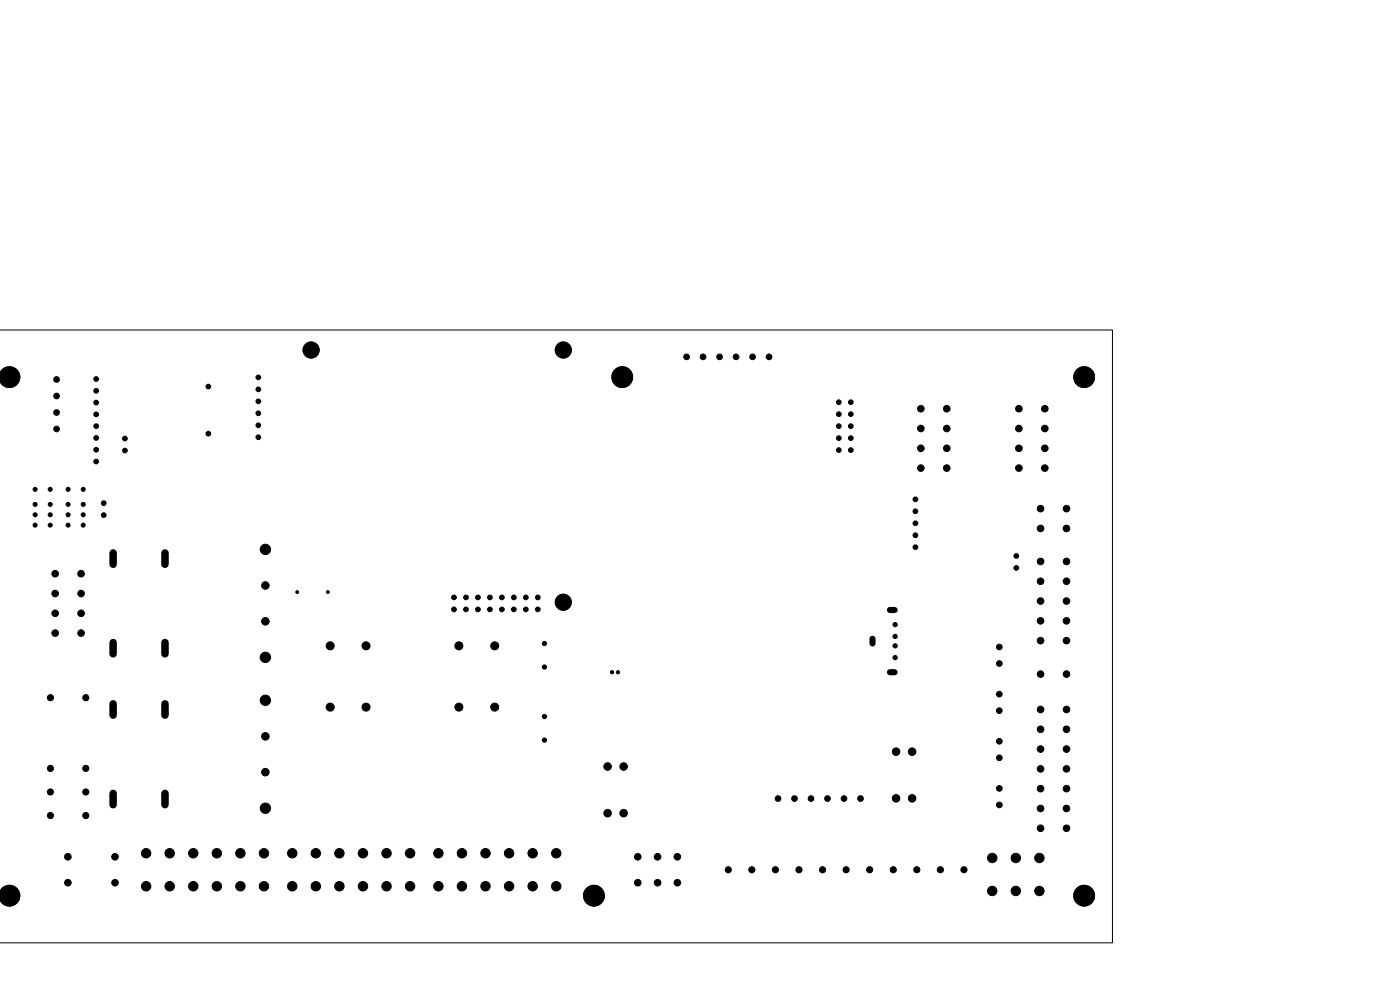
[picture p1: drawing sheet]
<svg xmlns="http://www.w3.org/2000/svg" width="297mm" height="210mm" viewBox="0 0 297 210" stroke-linecap="round" stroke-linejoin="round" font-family="sans-serif">
<g fill="none" stroke="#000" stroke-width=".21">
<path d="M-.1 79.2a2.19 2.19 0 0 1 3.4-1 2.19 2.19 0 0 1 0 3.6 2.19 2.19 0 0 1-3.4-1M0 70h236v130h-236.1M-.1 189.2a2.19 2.19 0 0 1 3.4-1 2.19 2.19 0 0 1 0 3.6 2.19 2.19 0 0 1-3.4-1"/>
<circle cx="66" cy="74.3" r="1.7"/>
<circle cx="119.5" cy="74.3" r="1.7"/>
<circle cx="132" cy="80" r="2.2"/>
<circle cx="230" cy="80" r="2.2"/>
<circle cx="119.5" cy="127.8" r="1.7"/>
<circle cx="126" cy="190" r="2.2"/>
<circle cx="230" cy="190" r="2.2"/>
</g>
<g fill="#000" stroke="#000" stroke-width=".21">
<path d="M.4 78.4a2.18 2.18 0 0 1 3.4 .2 2.18 2.18 0 0 1-.8 3.3 2.18 2.18 0 0 1-3.1-1.3 2.42 2.42 0 0 1 .5-2.2zM.4 188.4a2.18 2.18 0 0 1 3.4 .2 2.18 2.18 0 0 1-.8 3.3 2.18 2.18 0 0 1-3.1-1.3 2.42 2.42 0 0 1 .5-2.2z"/>
<circle cx="66" cy="74.3" r="1.7"/>
<circle cx="119.5" cy="74.3" r="1.7"/>
<circle cx="132" cy="80" r="2.2"/>
<circle cx="145.6" cy="75.7" r=".6"/>
<circle cx="149.2" cy="75.7" r=".6"/>
<circle cx="152.6" cy="75.7" r=".6"/>
<circle cx="156.2" cy="75.7" r=".6"/>
<circle cx="159.6" cy="75.7" r=".6"/>
<circle cx="163.2" cy="75.7" r=".6"/>
<circle cx="230" cy="80" r="2.2"/>
<circle cx="12" cy="91" r=".6"/>
<circle cx="12" cy="87.5" r=".6"/>
<circle cx="12" cy="80.5" r=".6"/>
<circle cx="12" cy="84" r=".6"/>
<circle cx="20.4" cy="92.9" r=".5"/>
<circle cx="20.4" cy="97.9" r=".5"/>
<circle cx="20.4" cy="87.9" r=".5"/>
<circle cx="20.4" cy="82.9" r=".5"/>
<circle cx="20.4" cy="90.4" r=".5"/>
<circle cx="20.4" cy="95.4" r=".5"/>
<circle cx="20.4" cy="80.4" r=".5"/>
<circle cx="20.4" cy="85.4" r=".5"/>
<circle cx="26.5" cy="93" r=".5"/>
<circle cx="26.5" cy="95.6" r=".5"/>
<circle cx="44.2" cy="92" r=".5"/>
<circle cx="44.2" cy="82" r=".5"/>
<circle cx="54.8" cy="90.2" r=".5"/>
<circle cx="54.8" cy="92.8" r=".5"/>
<circle cx="54.8" cy="87.7" r=".5"/>
<circle cx="54.8" cy="85.1" r=".5"/>
<circle cx="54.8" cy="80.1" r=".5"/>
<circle cx="54.8" cy="82.6" r=".5"/>
<circle cx="178" cy="85.3" r=".5"/>
<circle cx="178" cy="90.4" r=".5"/>
<circle cx="178" cy="87.9" r=".5"/>
<circle cx="178" cy="92.9" r=".5"/>
<circle cx="178" cy="95.5" r=".5"/>
<circle cx="180.5" cy="87.9" r=".5"/>
<circle cx="180.5" cy="85.3" r=".5"/>
<circle cx="180.5" cy="92.9" r=".5"/>
<circle cx="180.5" cy="95.5" r=".5"/>
<circle cx="180.5" cy="90.4" r=".5"/>
<circle cx="195.3" cy="95.1" r=".7"/>
<circle cx="195.3" cy="86.7" r=".7"/>
<circle cx="195.4" cy="90.9" r=".7"/>
<circle cx="195.4" cy="99.3" r=".7"/>
<circle cx="200.8" cy="95.1" r=".7"/>
<circle cx="200.8" cy="86.7" r=".7"/>
<circle cx="200.8" cy="90.9" r=".7"/>
<circle cx="200.8" cy="99.3" r=".7"/>
<circle cx="216.1" cy="95.1" r=".7"/>
<circle cx="216.1" cy="86.7" r=".7"/>
<circle cx="216.1" cy="90.9" r=".7"/>
<circle cx="216.1" cy="99.3" r=".7"/>
<circle cx="221.6" cy="95.1" r=".7"/>
<circle cx="221.6" cy="86.7" r=".7"/>
<circle cx="221.6" cy="90.9" r=".7"/>
<circle cx="221.6" cy="99.3" r=".7"/>
<circle cx="7.4" cy="107" r=".42"/>
<circle cx="7.4" cy="109.2" r=".42"/>
<circle cx="7.5" cy="103.8" r=".43"/>
<circle cx="7.5" cy="111.4" r=".43"/>
<circle cx="10.6" cy="107" r=".42"/>
<circle cx="10.6" cy="109.2" r=".42"/>
<circle cx="10.7" cy="103.8" r=".43"/>
<circle cx="10.7" cy="111.4" r=".43"/>
<circle cx="14.4" cy="107" r=".42"/>
<circle cx="14.4" cy="109.2" r=".42"/>
<circle cx="14.5" cy="103.8" r=".43"/>
<circle cx="14.5" cy="111.4" r=".43"/>
<circle cx="17.6" cy="107" r=".42"/>
<circle cx="17.6" cy="109.2" r=".42"/>
<circle cx="17.7" cy="103.8" r=".43"/>
<circle cx="17.7" cy="111.4" r=".43"/>
<circle cx="22" cy="109.3" r=".5"/>
<circle cx="22" cy="106.7" r=".5"/>
<circle cx="56.3" cy="116.5" r="1.1"/>
<circle cx="194.2" cy="111" r=".5"/>
<circle cx="194.2" cy="108.5" r=".5"/>
<circle cx="194.2" cy="113.5" r=".5"/>
<circle cx="194.2" cy="116.1" r=".5"/>
<circle cx="194.2" cy="105.9" r=".5"/>
<circle cx="215.6" cy="117.9" r=".5"/>
<circle cx="220.7" cy="112.1" r=".7"/>
<circle cx="220.7" cy="119.1" r=".7"/>
<circle cx="220.8" cy="107.9" r=".7"/>
<circle cx="226.2" cy="112.1" r=".7"/>
<circle cx="226.2" cy="119.1" r=".7"/>
<circle cx="226.2" cy="107.9" r=".7"/>
<circle cx="11.7" cy="130.1" r=".7"/>
<circle cx="11.7" cy="125.9" r=".7"/>
<circle cx="11.7" cy="121.7" r=".7"/>
<circle cx="11.7" cy="134.3" r=".7"/>
<circle cx="17.2" cy="130.1" r=".7"/>
<circle cx="17.2" cy="125.9" r=".7"/>
<circle cx="17.2" cy="121.7" r=".7"/>
<circle cx="17.2" cy="134.3" r=".7"/>
<circle cx="56.3" cy="124.2" r=".8"/>
<circle cx="56.3" cy="131.8" r=".8"/>
<circle cx="56.3" cy="139.4" r="1.1"/>
<circle cx="63" cy="125.6" r=".3"/>
<circle cx="69.6" cy="125.6" r=".3"/>
<circle cx="70" cy="137" r=".85"/>
<circle cx="77.6" cy="137" r=".85"/>
<circle cx="96.3" cy="129.3" r=".5"/>
<circle cx="96.3" cy="126.7" r=".5"/>
<circle cx="97.3" cy="137" r=".85"/>
<circle cx="98.9" cy="129.3" r=".5"/>
<circle cx="98.9" cy="126.7" r=".5"/>
<circle cx="101.4" cy="129.3" r=".5"/>
<circle cx="101.4" cy="126.7" r=".5"/>
<circle cx="103.9" cy="129.3" r=".5"/>
<circle cx="103.9" cy="126.7" r=".5"/>
<circle cx="104.9" cy="137" r=".85"/>
<circle cx="106.5" cy="129.3" r=".5"/>
<circle cx="106.5" cy="126.7" r=".5"/>
<circle cx="109" cy="129.3" r=".5"/>
<circle cx="109" cy="126.7" r=".5"/>
<circle cx="111.6" cy="129.3" r=".5"/>
<circle cx="111.6" cy="126.7" r=".5"/>
<circle cx="114.1" cy="129.3" r=".5"/>
<circle cx="114.1" cy="126.7" r=".5"/>
<circle cx="115.5" cy="136.5" r=".45"/>
<circle cx="119.5" cy="127.8" r="1.7"/>
<circle cx="189.9" cy="132.5" r=".45"/>
<circle cx="189.9" cy="139.5" r=".45"/>
<circle cx="189.9" cy="137" r=".45"/>
<circle cx="189.9" cy="135" r=".45"/>
<circle cx="212" cy="137.2" r=".6"/>
<circle cx="215.6" cy="120.5" r=".5"/>
<circle cx="220.7" cy="127.5" r=".7"/>
<circle cx="220.7" cy="135.9" r=".7"/>
<circle cx="220.8" cy="131.7" r=".7"/>
<circle cx="220.8" cy="123.3" r=".7"/>
<circle cx="226.2" cy="127.5" r=".7"/>
<circle cx="226.2" cy="135.9" r=".7"/>
<circle cx="226.2" cy="131.7" r=".7"/>
<circle cx="226.2" cy="123.3" r=".7"/>
<circle cx="10.7" cy="148" r=".65"/>
<circle cx="18.2" cy="148" r=".65"/>
<circle cx="56.3" cy="156.2" r=".8"/>
<circle cx="56.3" cy="148.5" r="1.1"/>
<circle cx="70" cy="150" r=".85"/>
<circle cx="77.6" cy="150" r=".85"/>
<circle cx="97.3" cy="150" r=".85"/>
<circle cx="104.9" cy="150" r=".85"/>
<circle cx="115.5" cy="157" r=".45"/>
<circle cx="115.5" cy="152" r=".45"/>
<circle cx="115.5" cy="141.5" r=".45"/>
<circle cx="129.8" cy="142.6" r=".35"/>
<circle cx="131.1" cy="142.6" r=".35"/>
<circle cx="190.1" cy="159.4" r=".8"/>
<circle cx="193.5" cy="159.4" r=".8"/>
<circle cx="212" cy="150.7" r=".6"/>
<circle cx="212" cy="140.7" r=".6"/>
<circle cx="212" cy="157.2" r=".6"/>
<circle cx="212" cy="147.2" r=".6"/>
<circle cx="220.7" cy="158.9" r=".7"/>
<circle cx="220.7" cy="150.5" r=".7"/>
<circle cx="220.8" cy="154.7" r=".7"/>
<circle cx="220.8" cy="143" r=".7"/>
<circle cx="226.2" cy="158.9" r=".7"/>
<circle cx="226.2" cy="150.5" r=".7"/>
<circle cx="226.2" cy="154.7" r=".7"/>
<circle cx="226.2" cy="143" r=".7"/>
<circle cx="10.7" cy="163" r=".65"/>
<circle cx="10.7" cy="168" r=".65"/>
<circle cx="10.7" cy="173" r=".65"/>
<circle cx="18.2" cy="163" r=".65"/>
<circle cx="18.2" cy="168" r=".65"/>
<circle cx="18.2" cy="173" r=".65"/>
<circle cx="56.3" cy="163.8" r=".8"/>
<circle cx="56.3" cy="171.4" r="1.1"/>
<circle cx="128.9" cy="162.6" r=".8"/>
<circle cx="128.9" cy="172.5" r=".8"/>
<circle cx="132.3" cy="162.6" r=".8"/>
<circle cx="132.3" cy="172.5" r=".8"/>
<circle cx="165" cy="169.4" r=".6"/>
<circle cx="168.5" cy="169.4" r=".6"/>
<circle cx="172" cy="169.4" r=".6"/>
<circle cx="175.6" cy="169.4" r=".6"/>
<circle cx="179" cy="169.4" r=".6"/>
<circle cx="182.6" cy="169.4" r=".6"/>
<circle cx="190.1" cy="169.3" r=".8"/>
<circle cx="193.5" cy="169.3" r=".8"/>
<circle cx="212" cy="160.7" r=".6"/>
<circle cx="212" cy="170.7" r=".6"/>
<circle cx="212" cy="167.2" r=".6"/>
<circle cx="220.7" cy="167.3" r=".7"/>
<circle cx="220.7" cy="175.7" r=".7"/>
<circle cx="220.8" cy="163.1" r=".7"/>
<circle cx="220.8" cy="171.5" r=".7"/>
<circle cx="226.2" cy="167.3" r=".7"/>
<circle cx="226.2" cy="175.7" r=".7"/>
<circle cx="226.2" cy="163.1" r=".7"/>
<circle cx="226.2" cy="171.5" r=".7"/>
<circle cx="14.4" cy="187.2" r=".7"/>
<circle cx="14.4" cy="181.7" r=".7"/>
<circle cx="24.4" cy="187.2" r=".7"/>
<circle cx="24.4" cy="181.7" r=".7"/>
<circle cx="31" cy="188" r="1"/>
<circle cx="31" cy="181" r="1"/>
<circle cx="36" cy="188" r="1"/>
<circle cx="36" cy="181" r="1"/>
<circle cx="41" cy="188" r="1"/>
<circle cx="41" cy="181" r="1"/>
<circle cx="46" cy="188" r="1"/>
<circle cx="46" cy="181" r="1"/>
<circle cx="51" cy="188" r="1"/>
<circle cx="51" cy="181" r="1"/>
<circle cx="56" cy="188" r="1"/>
<circle cx="56" cy="181" r="1"/>
<circle cx="62" cy="188" r="1"/>
<circle cx="62" cy="181" r="1"/>
<circle cx="67" cy="188" r="1"/>
<circle cx="67" cy="181" r="1"/>
<circle cx="72" cy="188" r="1"/>
<circle cx="72" cy="181" r="1"/>
<circle cx="77" cy="188" r="1"/>
<circle cx="77" cy="181" r="1"/>
<circle cx="82" cy="188" r="1"/>
<circle cx="82" cy="181" r="1"/>
<circle cx="87" cy="188" r="1"/>
<circle cx="87" cy="181" r="1"/>
<circle cx="93" cy="188" r="1"/>
<circle cx="93" cy="181" r="1"/>
<circle cx="98" cy="188" r="1"/>
<circle cx="98" cy="181" r="1"/>
<circle cx="103" cy="188" r="1"/>
<circle cx="103" cy="181" r="1"/>
<circle cx="108" cy="188" r="1"/>
<circle cx="108" cy="181" r="1"/>
<circle cx="113" cy="188" r="1"/>
<circle cx="113" cy="181" r="1"/>
<circle cx="118" cy="188" r="1"/>
<circle cx="118" cy="181" r="1"/>
<circle cx="126" cy="190" r="2.2"/>
<circle cx="135.3" cy="187.2" r=".7"/>
<circle cx="135.3" cy="181.7" r=".7"/>
<circle cx="139.5" cy="187.2" r=".7"/>
<circle cx="139.5" cy="181.7" r=".7"/>
<circle cx="143.7" cy="187.2" r=".7"/>
<circle cx="143.7" cy="181.7" r=".7"/>
<circle cx="154.5" cy="184.5" r=".65"/>
<circle cx="159.5" cy="184.5" r=".65"/>
<circle cx="164.5" cy="184.5" r=".65"/>
<circle cx="169.5" cy="184.5" r=".65"/>
<circle cx="174.5" cy="184.5" r=".65"/>
<circle cx="179.5" cy="184.5" r=".65"/>
<circle cx="184.5" cy="184.5" r=".65"/>
<circle cx="189.5" cy="184.5" r=".65"/>
<circle cx="194.5" cy="184.5" r=".65"/>
<circle cx="199.5" cy="184.5" r=".65"/>
<circle cx="204.5" cy="184.5" r=".65"/>
<circle cx="210.5" cy="189" r="1"/>
<circle cx="210.5" cy="182" r="1"/>
<circle cx="215.5" cy="189" r="1"/>
<circle cx="215.5" cy="182" r="1"/>
<circle cx="220.5" cy="189" r="1"/>
<circle cx="220.5" cy="182" r="1"/>
<circle cx="230" cy="190" r="2.2"/>
</g>
<path d="M24 117.3v2.4M35 117.3v2.4M24 136.3v2.4M35 136.3v2.4M24 149.3v2.4M35 149.3v2.4M24 168.3v2.4M35 168.3v2.4" fill="none" stroke="#000" stroke-width="1.6"/>
<path d="M185.1 135.5v1M188.8 129.4h1M188.8 142.6h1" fill="none" stroke="#000" stroke-width="1.3"/>
</svg>
